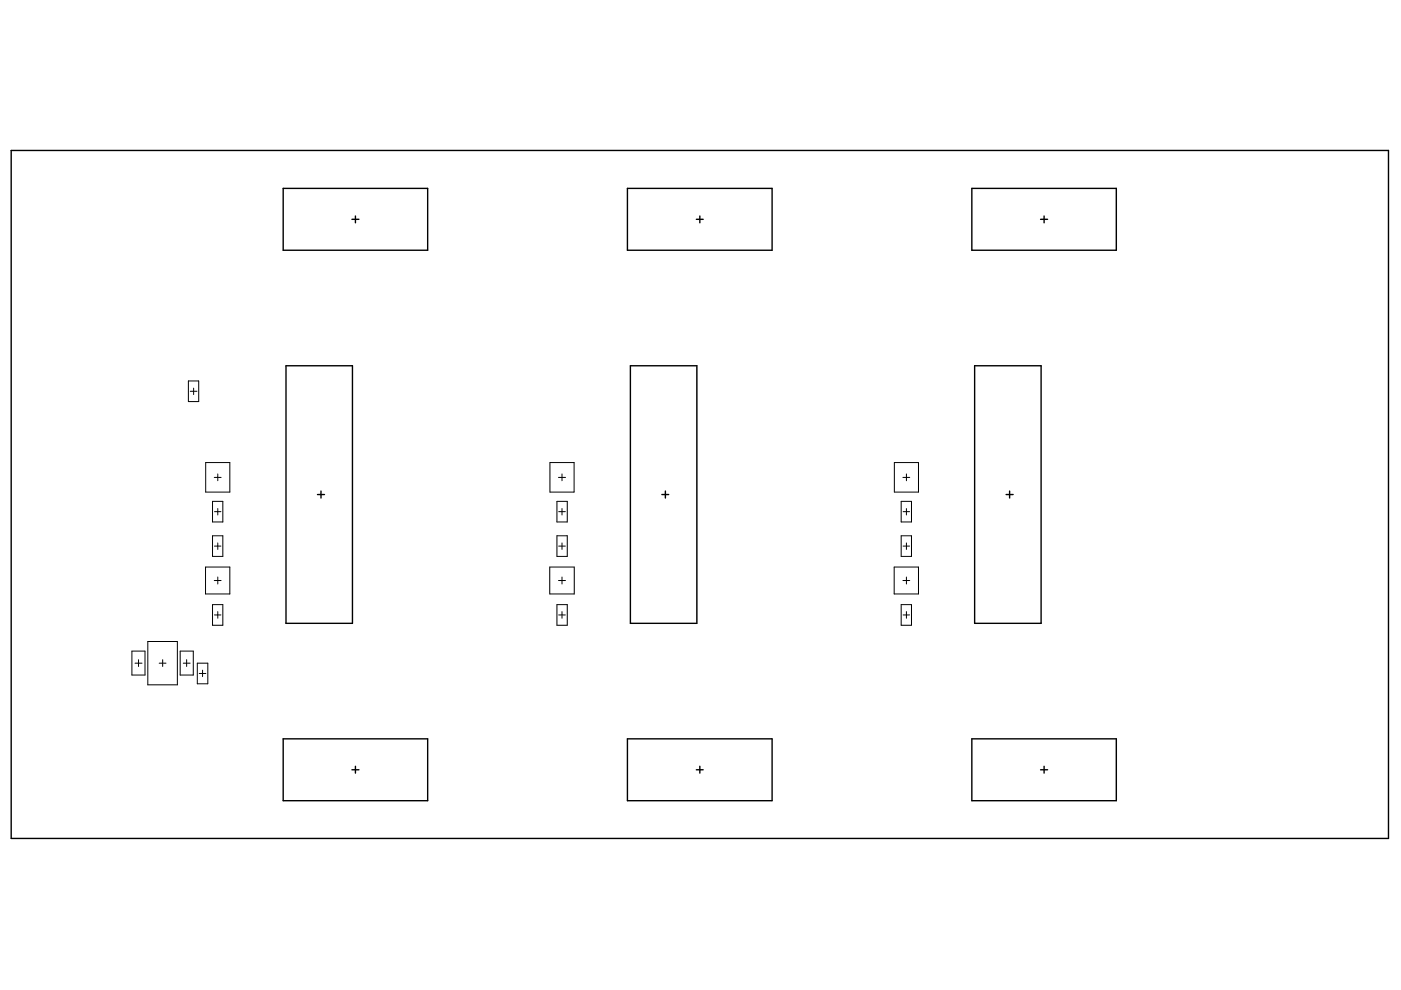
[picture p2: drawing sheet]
<svg xmlns="http://www.w3.org/2000/svg" width="297mm" height="210mm" viewBox="0 0 297 210" stroke-linecap="round" stroke-linejoin="round" font-family="sans-serif">
<g fill="none" stroke="#000" stroke-width=".21">
<path d="M39.9 80.8h2.2v4.3h-2.2zM40.3 83h1.5M41.1 82.3v1.4M43.6 98.1h5.1v6.2h-5.1zM116.6 98.1h5.1v6.2h-5.1zM189.6 98.1h5.1v6.2h-5.1zM45.1 113.6h2.1v4.4h-2.1zM45.1 106.3h2.1v4.4h-2.1zM45.4 101.2h1.5M45.5 115.8h1.3M45.5 108.5h1.3M46.2 100.5v1.4"/>
<path d="M46.2 107.8v1.4M46.2 115.1v1.4M118.1 113.6h2.2v4.4h-2.2zM118.1 106.3h2.2v4.4h-2.2zM118.4 101.2h1.5M118.5 115.8h1.4M118.5 108.5h1.4M119.2 100.5v1.4M119.2 107.8v1.4M119.2 115.1v1.4M191.1 113.6h2.2v4.4h-2.2zM191.1 106.3h2.2v4.4h-2.2z"/>
<path d="M191.4 101.2h1.5M191.5 115.8h1.3M191.5 108.5h1.3M192.2 100.5v1.4M192.2 107.8v1.4M192.2 115.1v1.4M28 138.1h2.7v5h-2.7zM29.4 139.9v1.4M31.3 136h6.3v9.2h-6.3zM34.5 139.9v1.4M38.2 138.1h2.8v5h-2.8zM39.6 139.9v1.4"/>
<path d="M43.6 120.2h5.1v5.7h-5.1zM45.1 128.2h2.1v4.4h-2.1zM45.4 123.1h1.5M45.5 130.4h1.3M46.2 122.3v1.5M46.2 129.7v1.4M116.6 120.2h5.2v5.7h-5.2zM118.1 128.2h2.2v4.4h-2.2zM118.4 123.1h1.5M118.5 130.4h1.4M119.2 122.3v1.5M119.2 129.7v1.4"/>
<path d="M189.6 120.2h5.1v5.7h-5.1zM191.1 128.2h2.2v4.4h-2.2zM191.4 123.1h1.5M191.5 130.4h1.3M192.2 122.3v1.5M192.2 129.7v1.4M28.6 140.6h1.5M33.7 140.6h1.5M38.9 140.6h1.4M41.8 140.6h2.3v4.4h-2.3zM42.2 142.8h1.4M42.9 142.1v1.4"/>
</g>
<g fill="none" stroke="#000" stroke-width=".3">
<path d="M2.4 31.9h292v145.9h-292zM60 39.9h30.7v13.2h-30.7zM133 39.9h30.7v13.2h-30.7zM206 39.9h30.7v13.2h-30.7zM74.6 46.5h1.5M75.4 45.8v1.4M147.6 46.5h1.5M148.4 45.8v1.4M220.6 46.5h1.5M221.4 45.8v1.4M60.6 77.5h14.1v54.7h-14.1zM133.7 77.5h14v54.7h-14z"/>
<path d="M206.6 77.5h14.1v54.7h-14.1zM67.3 104.9h1.5M68.1 104.1v1.5M140.3 104.9h1.5M141.1 104.1v1.5M213.3 104.9h1.5M214.1 104.1v1.5M60 156.7h30.7v13.1h-30.7zM133 156.7h30.7v13.1h-30.7zM206 156.7h30.7v13.1h-30.7zM74.6 163.2h1.5M75.4 162.5v1.4"/>
<path d="M147.6 163.2h1.5M148.4 162.5v1.4M220.6 163.2h1.5M221.4 162.5v1.4"/>
</g>
</svg>
